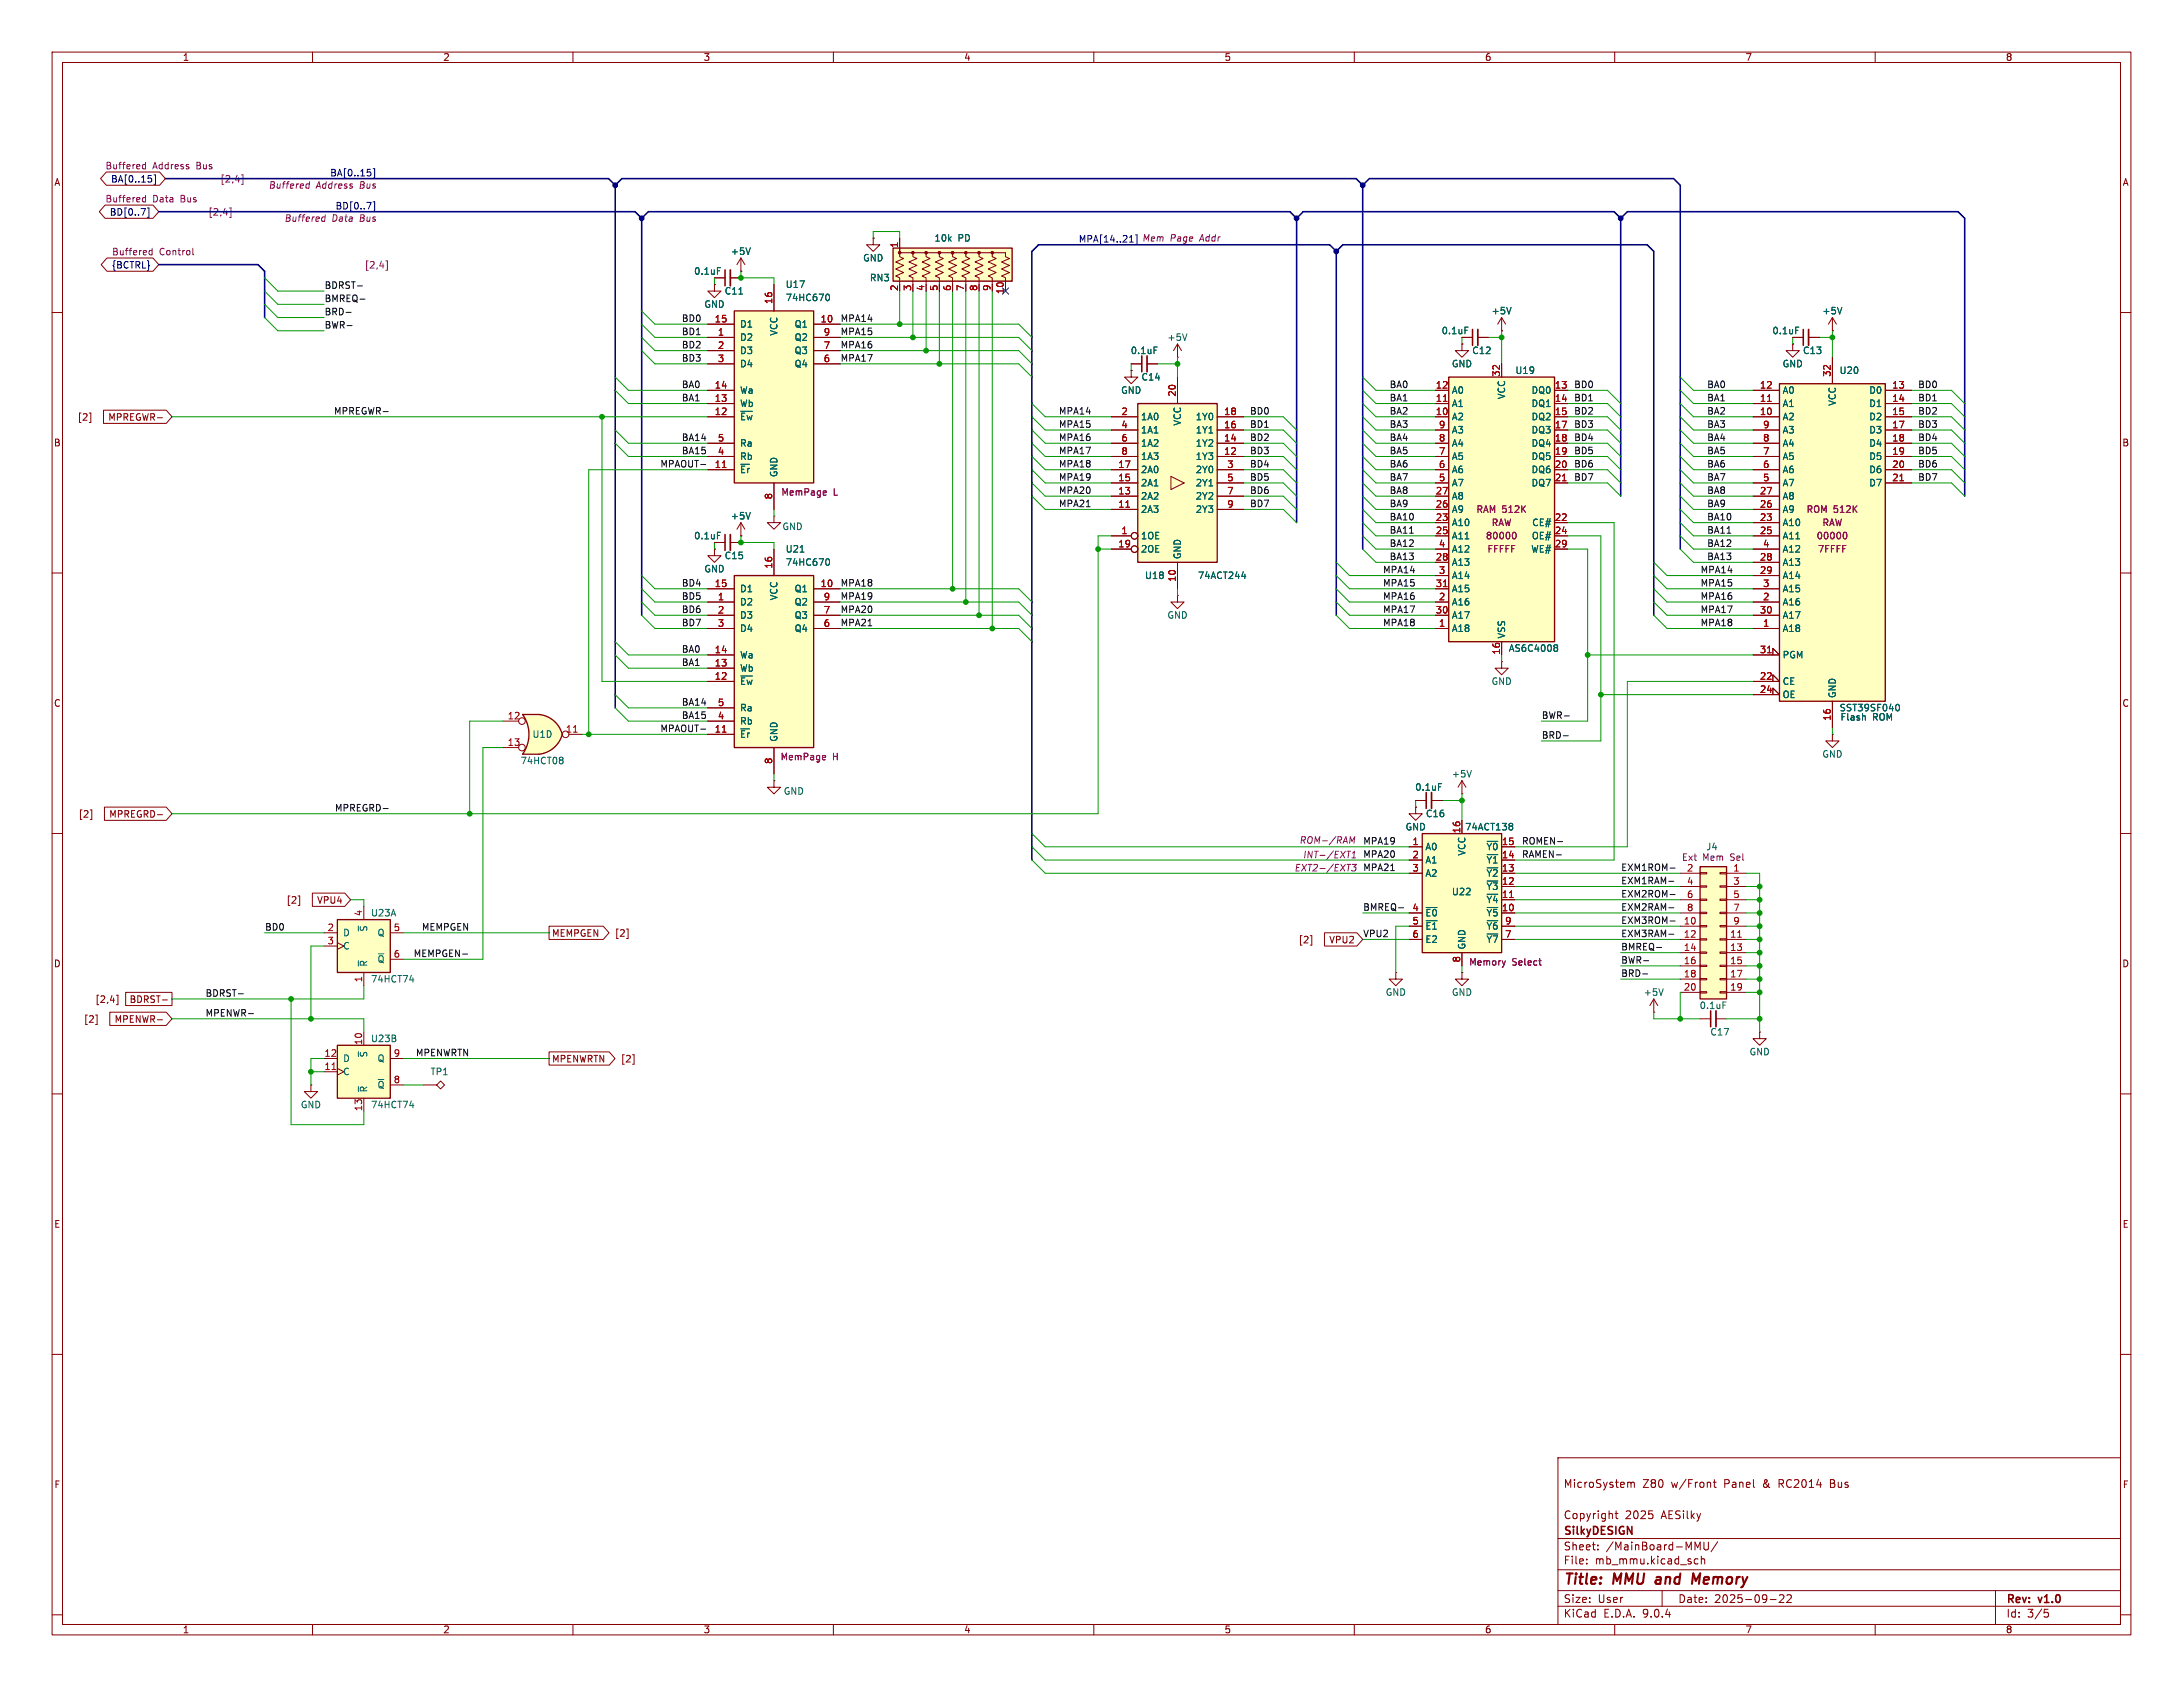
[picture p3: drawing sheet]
<svg xmlns="http://www.w3.org/2000/svg" width="419mm" height="324mm" viewBox="0 0 419 324" stroke-linecap="round" stroke-linejoin="round" font-family="sans-serif">
<defs><g id="words">
<g font-size="2.8" fill="#840000">
<text x="300.1" y="304.8">Title:</text>
<text x="309.8" y="304.8">MMU</text>
<text x="318.7" y="304.8">and</text>
<text x="326.5" y="304.8">Memory</text>
</g>
<g font-size="2.1" fill="#840000">
<text x="300.1" y="285.8">MicroSystem</text>
<text x="315.3" y="285.8">Z80</text>
<text x="320.9" y="285.8">w/Front</text>
<text x="331.1" y="285.8">Panel</text>
<text x="338.7" y="285.8">&amp;</text>
<text x="341.9" y="285.8">RC2014</text>
<text x="351.9" y="285.8">Bus</text>
<text x="300.1" y="291.8">Copyright</text>
<text x="312" y="291.8">2025</text>
<text x="319" y="291.8">AESilky</text>
<text x="300.1" y="297.8">Sheet:</text>
<text x="300.1" y="295.1">SilkyDESIGN</text>
<text x="308.3" y="297.8">/MainBoard-MMU/</text>
<text x="300.1" y="300.5">File:</text>
<text x="306.2" y="300.5">mb_mmu.kicad_sch</text>
<text x="300.1" y="310.7">KiCad</text>
<text x="300.1" y="307.9">Size:</text>
<text x="306.8" y="307.9">User</text>
<text x="307.8" y="310.7">E.D.A.</text>
<text x="315.4" y="310.7">9.0.4</text>
<text x="322.1" y="307.9">Date:</text>
<text x="329.1" y="307.9">2025-09-22</text>
<text x="385.1" y="308.2">Rev:</text>
<text x="385.1" y="310.7">Id:</text>
<text x="389.2" y="310.7">3/5</text>
<text x="391.5" y="308.2">v1.0</text>
</g>
<g font-size="1.8" fill="#840000">
<text x="35" y="11.9">1</text>
<text x="85" y="11.9">2</text>
<text x="135" y="11.9">3</text>
<text x="185" y="11.9">4</text>
<text x="235" y="11.9">5</text>
<text x="285" y="11.9">6</text>
<text x="335" y="11.9">7</text>
<text x="385" y="11.9">8</text>
<text x="10.3" y="35.9">A</text>
<text x="407.4" y="35.9">A</text>
<text x="14.8" y="81">[2]</text>
<text x="20.7" y="81">MPREGWR-</text>
<text x="10.3" y="85.9">B</text>
<text x="407.4" y="85.9">B</text>
<text x="10.3" y="135.9">C</text>
<text x="407.4" y="135.9">C</text>
<text x="15" y="157.2">[2]</text>
<text x="20.9" y="157.2">MPREGRD-</text>
<text x="54.9" y="173.7">[2]</text>
<text x="60.8" y="173.7">VPU4</text>
<text x="10.3" y="185.9">D</text>
<text x="105.9" y="180">MEMPGEN</text>
<text x="117.9" y="180">[2]</text>
<text x="249.2" y="181.3">[2]</text>
<text x="255.1" y="181.3">VPU2</text>
<text x="407.4" y="185.9">D</text>
<text x="16" y="196.5">[2]</text>
<text x="18.2" y="192.7">[2,4]</text>
<text x="21.9" y="196.5">MPENWR-</text>
<text x="24.8" y="192.7">BDRST-</text>
<text x="105.9" y="204.2">MPENWRTN</text>
<text x="119.1" y="204.2">[2]</text>
<text x="10.3" y="235.9">E</text>
<text x="407.4" y="235.9">E</text>
<text x="10.3" y="285.9">F</text>
<text x="407.4" y="285.9">F</text>
<text x="35" y="313.7">1</text>
<text x="85" y="313.7">2</text>
<text x="135" y="313.7">3</text>
<text x="185" y="313.7">4</text>
<text x="235" y="313.7">5</text>
<text x="285" y="313.7">6</text>
<text x="335" y="313.7">7</text>
<text x="385" y="313.7">8</text>
</g>
<g font-size="1.8" fill="#840084">
<text x="20.2" y="32.7">Buffered</text>
<text x="29.3" y="32.7">Address</text>
<text x="37.8" y="32.7">Bus</text>
<text x="42.2" y="35.2">[2,4]</text>
<text x="20.2" y="39.1">Buffered</text>
<text x="29.3" y="39.1">Data</text>
<text x="34.8" y="39.1">Bus</text>
<text x="39.9" y="41.6">[2,4]</text>
<text x="51.5" y="36.4">Buffered</text>
<text x="60.7" y="36.4">Address</text>
<text x="69.1" y="36.4">Bus</text>
<text x="54.5" y="42.8">Buffered</text>
<text x="63.7" y="42.8">Data</text>
<text x="69.1" y="42.8">Bus</text>
<text x="219.2" y="46.6">Mem</text>
<text x="224.6" y="46.6">Page</text>
<text x="230.4" y="46.6">Addr</text>
<text x="21.4" y="49.2">Buffered</text>
<text x="30.6" y="49.2">Control</text>
<text x="69.9" y="51.8">[2,4]</text>
<text x="149.9" y="95.4">MemPage</text>
<text x="160" y="95.4">L</text>
<text x="283.4" y="98.7">RAM 512K</text>
<text x="286.3" y="101.2">RAW</text>
<text x="346.7" y="98.7">ROM 512K</text>
<text x="349.8" y="101.2">RAW</text>
<text x="285.2" y="103.7">80000</text>
<text x="285.5" y="106.3">FFFFF</text>
<text x="348.7" y="103.7">00000</text>
<text x="348.9" y="106.3">7FFFF</text>
<text x="149.8" y="146.2">MemPage</text>
<text x="159.8" y="146.2">H</text>
<text x="248.4" y="167.5">EXT2-/EXT3</text>
<text x="249.4" y="162.1">ROM-/RAM</text>
<text x="250.1" y="164.8">INT-/EXT1</text>
<text x="322.8" y="165.5">Ext</text>
<text x="326.9" y="165.5">Mem</text>
<text x="332.3" y="165.5">Sel</text>
<text x="281.9" y="185.6">Memory</text>
<text x="290.3" y="185.6">Select</text>
</g>
<g font-size="1.8" fill="#000084">
<text x="21.2" y="35.2">BA[0..15]</text>
<text x="63.3" y="33.9">BA[0..15]</text>
<text x="21" y="41.6">BD[0..7]</text>
<text x="64.3" y="40.3">BD[0..7]</text>
<text x="207" y="46.6">MPA[14..21]</text>
<text x="21.3" y="51.8">{BCTRL}</text>
</g>
<g font-size="1.8" fill="#a90000">
<text x="172.5" y="47.7" transform="rotate(-90 172.5 47.7)">1</text>
<text x="148.3" y="58.5" transform="rotate(-90 148.3 58.5)">16</text>
<text x="172.5" y="56" transform="rotate(-90 172.5 56)">2</text>
<text x="175" y="56" transform="rotate(-90 175 56)">3</text>
<text x="177.5" y="56" transform="rotate(-90 177.5 56)">4</text>
<text x="180.1" y="56" transform="rotate(-90 180.1 56)">5</text>
<text x="182.6" y="56" transform="rotate(-90 182.6 56)">6</text>
<text x="185.2" y="56" transform="rotate(-90 185.2 56)">7</text>
<text x="187.7" y="56" transform="rotate(-90 187.7 56)">8</text>
<text x="190.2" y="56" transform="rotate(-90 190.2 56)">9</text>
<text x="192.8" y="56.6" transform="rotate(-90 192.8 56.6)">10</text>
<text x="137.1" y="62">15</text>
<text x="137.7" y="64.5">1</text>
<text x="157.4" y="62">10</text>
<text x="158" y="64.5">9</text>
<text x="137.7" y="67.1">2</text>
<text x="137.7" y="69.6">3</text>
<text x="158" y="67.1">7</text>
<text x="158" y="69.6">6</text>
<text x="137.1" y="74.7">14</text>
<text x="137.1" y="77.2">13</text>
<text x="225.8" y="76.2" transform="rotate(-90 225.8 76.2)">20</text>
<text x="275.5" y="74.7">12</text>
<text x="275.5" y="77.2">11</text>
<text x="288" y="72.4" transform="rotate(-90 288 72.4)">32</text>
<text x="298.4" y="74.7">13</text>
<text x="298.4" y="77.2">14</text>
<text x="337.8" y="74.7">12</text>
<text x="337.8" y="77.2">11</text>
<text x="351.5" y="72.4" transform="rotate(-90 351.5 72.4)">32</text>
<text x="363.2" y="74.7">13</text>
<text x="363.2" y="77.2">14</text>
<text x="137.1" y="79.8">12</text>
<text x="215.2" y="79.8">2</text>
<text x="215.2" y="82.3">4</text>
<text x="234.9" y="79.8">18</text>
<text x="234.9" y="82.3">16</text>
<text x="275.5" y="79.8">10</text>
<text x="276.2" y="82.3">9</text>
<text x="298.4" y="79.8">15</text>
<text x="298.4" y="82.3">17</text>
<text x="337.8" y="79.8">10</text>
<text x="338.4" y="82.3">9</text>
<text x="363.2" y="79.8">15</text>
<text x="363.2" y="82.3">17</text>
<text x="137.1" y="89.9">11</text>
<text x="137.7" y="84.8">5</text>
<text x="137.7" y="87.4">4</text>
<text x="214.6" y="89.9">17</text>
<text x="215.2" y="84.8">6</text>
<text x="215.2" y="87.4">8</text>
<text x="234.9" y="84.8">14</text>
<text x="234.9" y="87.4">12</text>
<text x="235.5" y="89.9">3</text>
<text x="276.2" y="84.8">8</text>
<text x="276.2" y="87.4">7</text>
<text x="276.2" y="89.9">6</text>
<text x="298.4" y="84.8">18</text>
<text x="298.4" y="87.4">19</text>
<text x="298.4" y="89.9">20</text>
<text x="338.4" y="84.8">8</text>
<text x="338.4" y="87.4">7</text>
<text x="338.4" y="89.9">6</text>
<text x="363.2" y="84.8">18</text>
<text x="363.2" y="87.4">19</text>
<text x="363.2" y="89.9">20</text>
<text x="148.3" y="96" transform="rotate(-90 148.3 96)">8</text>
<text x="214.6" y="92.5">15</text>
<text x="214.6" y="95">13</text>
<text x="235.5" y="92.5">5</text>
<text x="235.5" y="95">7</text>
<text x="275.5" y="95">27</text>
<text x="276.2" y="92.5">5</text>
<text x="298.4" y="92.5">21</text>
<text x="337.8" y="95">27</text>
<text x="338.4" y="92.5">5</text>
<text x="363.2" y="92.5">21</text>
<text x="214.6" y="97.5">11</text>
<text x="235.5" y="97.5">9</text>
<text x="275.5" y="97.5">26</text>
<text x="275.5" y="100.1">23</text>
<text x="298.4" y="100.1">22</text>
<text x="337.8" y="97.5">26</text>
<text x="337.8" y="100.1">23</text>
<text x="214.6" y="105.2">19</text>
<text x="215.2" y="102.6">1</text>
<text x="275.5" y="102.6">25</text>
<text x="275.5" y="107.7">28</text>
<text x="276.2" y="105.2">4</text>
<text x="298.4" y="102.6">24</text>
<text x="298.4" y="105.2">29</text>
<text x="337.8" y="102.6">25</text>
<text x="337.8" y="107.7">28</text>
<text x="338.4" y="105.2">4</text>
<text x="137.1" y="112.8">15</text>
<text x="148.3" y="109.3" transform="rotate(-90 148.3 109.3)">16</text>
<text x="157.4" y="112.8">10</text>
<text x="225.8" y="111.8" transform="rotate(-90 225.8 111.8)">10</text>
<text x="275.5" y="112.8">31</text>
<text x="276.2" y="110.2">3</text>
<text x="337.8" y="110.2">29</text>
<text x="338.4" y="112.8">3</text>
<text x="137.7" y="115.3">1</text>
<text x="137.7" y="117.9">2</text>
<text x="158" y="115.3">9</text>
<text x="158" y="117.9">7</text>
<text x="275.5" y="117.9">30</text>
<text x="276.2" y="115.3">2</text>
<text x="337.8" y="117.9">30</text>
<text x="338.4" y="115.3">2</text>
<text x="137.1" y="125.5">14</text>
<text x="137.7" y="120.4">3</text>
<text x="158" y="120.4">6</text>
<text x="276.2" y="120.4">1</text>
<text x="288" y="125.8" transform="rotate(-90 288 125.8)">16</text>
<text x="337.8" y="125.5">31</text>
<text x="338.4" y="120.4">1</text>
<text x="137.1" y="128">13</text>
<text x="137.1" y="130.6">12</text>
<text x="337.8" y="130.6">22</text>
<text x="137.7" y="135.6">5</text>
<text x="337.8" y="133.1">24</text>
<text x="97.4" y="138.2">12</text>
<text x="97.4" y="143.3">13</text>
<text x="108.5" y="140.7">11</text>
<text x="137.1" y="140.7">11</text>
<text x="137.7" y="138.2">4</text>
<text x="351.5" y="138.5" transform="rotate(-90 351.5 138.5)">16</text>
<text x="148.3" y="146.8" transform="rotate(-90 148.3 146.8)">8</text>
<text x="280.4" y="160.1" transform="rotate(-90 280.4 160.1)">16</text>
<text x="271.1" y="162.3">1</text>
<text x="271.1" y="164.8">2</text>
<text x="271.1" y="167.4">3</text>
<text x="288.2" y="162.3">15</text>
<text x="288.2" y="164.8">14</text>
<text x="288.2" y="167.4">13</text>
<text x="323.8" y="167.4">2</text>
<text x="332.7" y="167.4">1</text>
<text x="288.2" y="169.9">12</text>
<text x="288.2" y="172.5">11</text>
<text x="323.8" y="169.9">4</text>
<text x="323.8" y="172.5">6</text>
<text x="332.7" y="169.9">3</text>
<text x="332.7" y="172.5">5</text>
<text x="62.8" y="178.8">2</text>
<text x="69.6" y="176" transform="rotate(-90 69.6 176)">4</text>
<text x="75.5" y="178.8">5</text>
<text x="271.1" y="175">4</text>
<text x="271.1" y="177.5">5</text>
<text x="288.2" y="175">10</text>
<text x="288.9" y="177.5">9</text>
<text x="323.2" y="177.5">10</text>
<text x="323.8" y="175">8</text>
<text x="332.7" y="175">7</text>
<text x="332.7" y="177.5">9</text>
<text x="62.8" y="181.4">3</text>
<text x="75.5" y="183.9">6</text>
<text x="271.1" y="180.1">6</text>
<text x="280.4" y="184.9" transform="rotate(-90 280.4 184.9)">8</text>
<text x="288.9" y="180.1">7</text>
<text x="323.2" y="180.1">12</text>
<text x="323.2" y="182.6">14</text>
<text x="323.2" y="185.2">16</text>
<text x="332.1" y="180.1">11</text>
<text x="332.1" y="182.6">13</text>
<text x="332.1" y="185.2">15</text>
<text x="69.6" y="188.7" transform="rotate(-90 69.6 188.7)">1</text>
<text x="323.2" y="187.7">18</text>
<text x="323.2" y="190.2">20</text>
<text x="332.1" y="187.7">17</text>
<text x="332.1" y="190.2">19</text>
<text x="62.2" y="202.9">12</text>
<text x="69.6" y="200.7" transform="rotate(-90 69.6 200.7)">10</text>
<text x="75.5" y="202.9">9</text>
<text x="62.2" y="205.5">11</text>
<text x="75.5" y="208">8</text>
<text x="69.6" y="213.4" transform="rotate(-90 69.6 213.4)">13</text>
</g>
<g font-size="1.8" fill="#006464">
<text x="179.3" y="46.6">10k</text>
<text x="183.9" y="46.6">PD</text>
<text x="133.2" y="52.9">0.1uF</text>
<text x="140.2" y="49.1">+5V</text>
<text x="165.6" y="50.4">GND</text>
<text x="135.1" y="59.3">GND</text>
<text x="139" y="56.7">C11</text>
<text x="150.7" y="55.5">U17</text>
<text x="150.7" y="58">74HC670</text>
<text x="166.9" y="54.2">RN3</text>
<text x="142" y="63.1">D1</text>
<text x="142" y="65.6">D2</text>
<text x="149.5" y="64.5" transform="rotate(-90 149.5 64.5)">VCC</text>
<text x="152.5" y="63.1">Q1</text>
<text x="152.5" y="65.6">Q2</text>
<text x="224" y="65.6">+5V</text>
<text x="276.7" y="64.4">0.1uF</text>
<text x="286.3" y="60.6">+5V</text>
<text x="340.2" y="64.4">0.1uF</text>
<text x="349.8" y="60.6">+5V</text>
<text x="142" y="68.2">D3</text>
<text x="142" y="70.7">D4</text>
<text x="152.5" y="68.2">Q3</text>
<text x="152.5" y="70.7">Q4</text>
<text x="217" y="68.2">0.1uF</text>
<text x="278.6" y="70.7">GND</text>
<text x="282.5" y="68.2">C12</text>
<text x="290.8" y="72">U19</text>
<text x="342.1" y="70.7">GND</text>
<text x="346" y="68.2">C13</text>
<text x="353.1" y="72">U20</text>
<text x="142" y="75.8">Wa</text>
<text x="215.1" y="75.8">GND</text>
<text x="219" y="73.3">C14</text>
<text x="278.6" y="75.8">A0</text>
<text x="289.2" y="76.7" transform="rotate(-90 289.2 76.7)">VCC</text>
<text x="293.9" y="75.8">DQ0</text>
<text x="342.1" y="75.8">A0</text>
<text x="352.7" y="78" transform="rotate(-90 352.7 78)">VCC</text>
<text x="358.8" y="75.8">D0</text>
<text x="142" y="78.3">Wb</text>
<text x="142" y="80.9">~{Ew}</text>
<text x="218.9" y="80.9">1A0</text>
<text x="218.9" y="83.4">1A1</text>
<text x="226.9" y="81.8" transform="rotate(-90 226.9 81.8)">VCC</text>
<text x="229.5" y="80.9">1Y0</text>
<text x="229.5" y="83.4">1Y1</text>
<text x="278.6" y="78.3">A1</text>
<text x="278.6" y="80.9">A2</text>
<text x="278.6" y="83.4">A3</text>
<text x="293.9" y="78.3">DQ1</text>
<text x="293.9" y="80.9">DQ2</text>
<text x="293.9" y="83.4">DQ3</text>
<text x="342.1" y="78.3">A1</text>
<text x="342.1" y="80.9">A2</text>
<text x="342.1" y="83.4">A3</text>
<text x="358.8" y="78.3">D1</text>
<text x="358.8" y="80.9">D2</text>
<text x="358.8" y="83.4">D3</text>
<text x="142" y="86">Ra</text>
<text x="142" y="88.5">Rb</text>
<text x="218.9" y="86">1A2</text>
<text x="218.9" y="88.5">1A3</text>
<text x="229.5" y="86">1Y2</text>
<text x="229.5" y="88.5">1Y3</text>
<text x="278.6" y="86">A4</text>
<text x="278.6" y="88.5">A5</text>
<text x="293.9" y="86">DQ4</text>
<text x="293.9" y="88.5">DQ5</text>
<text x="342.1" y="86">A4</text>
<text x="342.1" y="88.5">A5</text>
<text x="358.8" y="86">D4</text>
<text x="358.8" y="88.5">D5</text>
<text x="142" y="91">~{Er}</text>
<text x="149.5" y="91.7" transform="rotate(-90 149.5 91.7)">GND</text>
<text x="218.9" y="91">2A0</text>
<text x="218.9" y="93.6">2A1</text>
<text x="229.5" y="91">2Y0</text>
<text x="229.5" y="93.6">2Y1</text>
<text x="278.6" y="91">A6</text>
<text x="278.6" y="93.6">A7</text>
<text x="293.9" y="91">DQ6</text>
<text x="293.9" y="93.6">DQ7</text>
<text x="342.1" y="91">A6</text>
<text x="342.1" y="93.6">A7</text>
<text x="358.8" y="91">D6</text>
<text x="358.8" y="93.6">D7</text>
<text x="140.2" y="99.9">+5V</text>
<text x="150.1" y="102">GND</text>
<text x="218.9" y="96.1">2A2</text>
<text x="218.9" y="98.7">2A3</text>
<text x="229.5" y="96.1">2Y2</text>
<text x="229.5" y="98.7">2Y3</text>
<text x="278.6" y="96.1">A8</text>
<text x="278.6" y="98.7">A9</text>
<text x="278.6" y="101.2">A10</text>
<text x="294" y="101.2">CE#</text>
<text x="342.1" y="96.1">A8</text>
<text x="342.1" y="98.7">A9</text>
<text x="342.1" y="101.2">A10</text>
<text x="133.2" y="103.7">0.1uF</text>
<text x="139" y="107.5">C15</text>
<text x="150.7" y="106.3">U21</text>
<text x="218.9" y="103.7">1OE</text>
<text x="218.9" y="106.3">2OE</text>
<text x="226.9" y="107.4" transform="rotate(-90 226.9 107.4)">GND</text>
<text x="278.6" y="103.7">A11</text>
<text x="278.6" y="106.3">A12</text>
<text x="293.9" y="106.3">WE#</text>
<text x="294" y="103.7">OE#</text>
<text x="342.1" y="103.7">A11</text>
<text x="342.1" y="106.3">A12</text>
<text x="135.1" y="110.1">GND</text>
<text x="142" y="113.9">D1</text>
<text x="150.7" y="108.8">74HC670</text>
<text x="152.5" y="113.9">Q1</text>
<text x="219.7" y="111.4">U18</text>
<text x="229.9" y="111.4">74ACT244</text>
<text x="278.6" y="108.8">A13</text>
<text x="278.6" y="111.4">A14</text>
<text x="278.6" y="113.9">A15</text>
<text x="342.1" y="108.8">A13</text>
<text x="342.1" y="111.4">A14</text>
<text x="342.1" y="113.9">A15</text>
<text x="142" y="116.4">D2</text>
<text x="142" y="119">D3</text>
<text x="149.5" y="115.3" transform="rotate(-90 149.5 115.3)">VCC</text>
<text x="152.5" y="116.4">Q2</text>
<text x="152.5" y="119">Q3</text>
<text x="224" y="119">GND</text>
<text x="278.6" y="116.4">A16</text>
<text x="278.6" y="119">A17</text>
<text x="342.1" y="116.4">A16</text>
<text x="342.1" y="119">A17</text>
<text x="142" y="121.5">D4</text>
<text x="152.5" y="121.5">Q4</text>
<text x="278.6" y="121.5">A18</text>
<text x="289.2" y="122.7" transform="rotate(-90 289.2 122.7)">VSS</text>
<text x="289.6" y="125.3">AS6C4008</text>
<text x="342.1" y="121.5">A18</text>
<text x="142" y="126.6">Wa</text>
<text x="142" y="129.1">Wb</text>
<text x="142" y="131.7">~{Ew}</text>
<text x="286.3" y="131.7">GND</text>
<text x="342.1" y="126.6">PGM</text>
<text x="342.1" y="131.7">CE</text>
<text x="142" y="136.8">Ra</text>
<text x="342.1" y="134.2">OE</text>
<text x="352.7" y="134.1" transform="rotate(-90 352.7 134.1)">GND</text>
<text x="353.1" y="136.8">SST39SF040</text>
<text x="102.1" y="141.8">U1D</text>
<text x="142" y="139.3">Rb</text>
<text x="142" y="141.8">~{Er}</text>
<text x="149.5" y="142.5" transform="rotate(-90 149.5 142.5)">GND</text>
<text x="99.8" y="146.9">74HCT08</text>
<text x="278.6" y="149.5">+5V</text>
<text x="349.8" y="145.6">GND</text>
<text x="150.4" y="152.8">GND</text>
<text x="271.6" y="152">0.1uF</text>
<text x="269.7" y="159.6">GND</text>
<text x="273.6" y="157.1">C16</text>
<text x="281.2" y="159.6">74ACT138</text>
<text x="273.6" y="163.4">A0</text>
<text x="273.6" y="166">A1</text>
<text x="281.5" y="164.4" transform="rotate(-90 281.5 164.4)">VCC</text>
<text x="285.3" y="163.4">~{Y0}</text>
<text x="285.3" y="166">~{Y1}</text>
<text x="327.5" y="163.4">J4</text>
<text x="273.6" y="168.5">A2</text>
<text x="278.6" y="172.1">U22</text>
<text x="285.3" y="168.5">~{Y2}</text>
<text x="285.3" y="171">~{Y3}</text>
<text x="285.3" y="173.6">~{Y4}</text>
<text x="65.8" y="179.9">D</text>
<text x="70.7" y="179" transform="rotate(-90 70.7 179)">~{S}</text>
<text x="71.1" y="176.1">U23A</text>
<text x="72.4" y="179.9">Q</text>
<text x="273.6" y="176.1">~{E0}</text>
<text x="273.6" y="178.7">~{E1}</text>
<text x="285.3" y="176.1">~{Y5}</text>
<text x="285.3" y="178.7">~{Y6}</text>
<text x="65.8" y="182.5">C</text>
<text x="70.7" y="185.7" transform="rotate(-90 70.7 185.7)">~{R}</text>
<text x="72.4" y="185">~{Q}</text>
<text x="273.6" y="181.2">E2</text>
<text x="281.5" y="182.4" transform="rotate(-90 281.5 182.4)">GND</text>
<text x="285.3" y="181.2">~{Y7}</text>
<text x="71.1" y="188.8">74HCT74</text>
<text x="265.9" y="191.4">GND</text>
<text x="278.6" y="191.4">GND</text>
<text x="315.5" y="191.4">+5V</text>
<text x="326.2" y="193.9">0.1uF</text>
<text x="70.7" y="203.1" transform="rotate(-90 70.7 203.1)">~{S}</text>
<text x="71.1" y="200.3">U23B</text>
<text x="328.3" y="199">C17</text>
<text x="335.8" y="202.8">GND</text>
<text x="65.8" y="204.1">D</text>
<text x="65.8" y="206.6">C</text>
<text x="70.7" y="209.8" transform="rotate(-90 70.7 209.8)">~{R}</text>
<text x="72.4" y="204.1">Q</text>
<text x="72.4" y="209.1">~{Q}</text>
<text x="82.6" y="206.6">TP1</text>
<text x="57.7" y="213">GND</text>
<text x="71.1" y="213">74HCT74</text>
</g>
<g font-size="1.8" fill="#0f0f0f">
<text x="62.2" y="58.1">BMREQ-</text>
<text x="62.2" y="55.5">BDRST-</text>
<text x="62.2" y="63.2">BWR-</text>
<text x="62.2" y="60.6">BRD-</text>
<text x="130.8" y="64.4">BD1</text>
<text x="130.8" y="61.9">BD0</text>
<text x="161.3" y="64.4">MPA15</text>
<text x="161.3" y="61.9">MPA14</text>
<text x="130.8" y="69.5">BD3</text>
<text x="130.8" y="67">BD2</text>
<text x="161.3" y="69.5">MPA17</text>
<text x="161.3" y="67">MPA16</text>
<text x="130.8" y="77.1">BA1</text>
<text x="130.8" y="74.6">BA0</text>
<text x="266.7" y="77.1">BA1</text>
<text x="266.7" y="74.6">BA0</text>
<text x="302.1" y="74.6">BD0</text>
<text x="302.1" y="77.1">BD1</text>
<text x="327.7" y="77.1">BA1</text>
<text x="327.7" y="74.6">BA0</text>
<text x="368.2" y="77.1">BD1</text>
<text x="368.2" y="74.6">BD0</text>
<text x="64" y="79.7">MPREGWR-</text>
<text x="203.2" y="79.7">MPA14</text>
<text x="203.2" y="82.2">MPA15</text>
<text x="239.9" y="82.2">BD1</text>
<text x="239.9" y="79.7">BD0</text>
<text x="266.7" y="82.2">BA3</text>
<text x="266.7" y="79.7">BA2</text>
<text x="302.1" y="82.2">BD3</text>
<text x="302.1" y="79.7">BD2</text>
<text x="327.7" y="79.7">BA2</text>
<text x="327.7" y="82.2">BA3</text>
<text x="368.2" y="79.7">BD2</text>
<text x="368.2" y="82.2">BD3</text>
<text x="126.7" y="89.8">MPAOUT-</text>
<text x="130.8" y="87.3">BA15</text>
<text x="130.8" y="84.7">BA14</text>
<text x="203.2" y="84.7">MPA16</text>
<text x="203.2" y="89.8">MPA18</text>
<text x="203.2" y="87.3">MPA17</text>
<text x="239.9" y="84.7">BD2</text>
<text x="239.9" y="87.3">BD3</text>
<text x="239.9" y="89.8">BD4</text>
<text x="266.7" y="84.7">BA4</text>
<text x="266.7" y="87.3">BA5</text>
<text x="266.7" y="89.8">BA6</text>
<text x="302.1" y="87.3">BD5</text>
<text x="302.1" y="84.7">BD4</text>
<text x="302.1" y="89.8">BD6</text>
<text x="327.7" y="89.8">BA6</text>
<text x="327.7" y="87.3">BA5</text>
<text x="327.7" y="84.7">BA4</text>
<text x="368.2" y="84.7">BD4</text>
<text x="368.2" y="87.3">BD5</text>
<text x="368.2" y="89.8">BD6</text>
<text x="203.2" y="92.4">MPA19</text>
<text x="203.2" y="94.9">MPA20</text>
<text x="239.9" y="94.9">BD6</text>
<text x="239.9" y="92.4">BD5</text>
<text x="266.7" y="94.9">BA8</text>
<text x="266.7" y="92.4">BA7</text>
<text x="302.1" y="92.4">BD7</text>
<text x="327.7" y="94.9">BA8</text>
<text x="327.7" y="92.4">BA7</text>
<text x="368.2" y="92.4">BD7</text>
<text x="203.2" y="97.4">MPA21</text>
<text x="239.9" y="97.4">BD7</text>
<text x="266.7" y="97.4">BA9</text>
<text x="266.7" y="100">BA10</text>
<text x="327.7" y="97.4">BA9</text>
<text x="327.7" y="100">BA10</text>
<text x="266.7" y="107.6">BA13</text>
<text x="266.7" y="105.1">BA12</text>
<text x="266.7" y="102.5">BA11</text>
<text x="327.7" y="107.6">BA13</text>
<text x="327.7" y="105.1">BA12</text>
<text x="327.7" y="102.5">BA11</text>
<text x="130.8" y="112.7">BD4</text>
<text x="161.3" y="112.7">MPA18</text>
<text x="265.4" y="112.7">MPA15</text>
<text x="265.4" y="110.1">MPA14</text>
<text x="326.4" y="110.1">MPA14</text>
<text x="326.4" y="112.7">MPA15</text>
<text x="130.8" y="117.8">BD6</text>
<text x="130.8" y="115.2">BD5</text>
<text x="161.3" y="115.2">MPA19</text>
<text x="161.3" y="117.8">MPA20</text>
<text x="265.4" y="117.8">MPA17</text>
<text x="265.4" y="115.2">MPA16</text>
<text x="326.4" y="115.2">MPA16</text>
<text x="326.4" y="117.8">MPA17</text>
<text x="130.8" y="125.4">BA0</text>
<text x="130.8" y="120.3">BD7</text>
<text x="161.3" y="120.3">MPA21</text>
<text x="265.4" y="120.3">MPA18</text>
<text x="326.4" y="120.3">MPA18</text>
<text x="130.8" y="127.9">BA1</text>
<text x="130.8" y="135.5">BA14</text>
<text x="126.7" y="140.6">MPAOUT-</text>
<text x="130.8" y="138.1">BA15</text>
<text x="295.9" y="138.1">BWR-</text>
<text x="295.9" y="141.9">BRD-</text>
<text x="64.2" y="155.9">MPREGRD-</text>
<text x="261.6" y="167.3">MPA21</text>
<text x="261.6" y="162.2">MPA19</text>
<text x="261.6" y="164.8">MPA20</text>
<text x="292.1" y="162.2">ROMEN-</text>
<text x="292.1" y="164.8">RAMEN-</text>
<text x="311.1" y="167.3">EXM1ROM-</text>
<text x="311.1" y="169.8">EXM1RAM-</text>
<text x="311.1" y="172.4">EXM2ROM-</text>
<text x="50.8" y="178.7">BD0</text>
<text x="80.9" y="178.7">MEMPGEN</text>
<text x="261.6" y="174.9">BMREQ-</text>
<text x="261.6" y="180">VPU2</text>
<text x="311.1" y="177.5">EXM3ROM-</text>
<text x="311.1" y="180">EXM3RAM-</text>
<text x="311.1" y="174.9">EXM2RAM-</text>
<text x="79.3" y="183.8">MEMPGEN-</text>
<text x="311.1" y="185.1">BWR-</text>
<text x="311.1" y="182.5">BMREQ-</text>
<text x="39.4" y="191.4">BDRST-</text>
<text x="311.1" y="187.6">BRD-</text>
<text x="39.4" y="195.2">MPENWR-</text>
<text x="79.7" y="202.9">MPENWRTN</text>
</g>
<g font-size="1.8" fill="#004848">
<text x="353.2" y="138.5">Flash</text>
<text x="359.5" y="138.5">ROM</text>
</g>
</g></defs>
<g fill="none" stroke="#840000" stroke-width=".19">
<path d="M10 10h399.1v303.9h-399.1zM12 12h395.1v299.8h-395.1zM60 10v2M110 10v2M160 10v2M210 10v2M260 10v2M310 10v2M360 10v2M10 60h2M407.1 60h2M10 110h2"/>
<path d="M407.1 110h2M10 160h2M407.1 160h2M10 210h2M407.1 210h2M10 260h2M299.1 279.9h108v31.9h-108zM407.1 260h2M299.1 295.3h108M304.6 299.3v.2M306.8 297.4v.1M306.8 296.6v.2"/>
<path d="M310.1 290.5h.5M310.3 290v1.3l.3 .2M312.7 284.5l.4 .3M313.1 284.8l.2-.3 .4 .1 .1 .9M313.1 284.8v.7M316.6 290h.7M317.2 290.7l.1 .2-.1 .6M325.9 297.1l.5-1.1v1.5M326 299.3l-.4-.1-.3 .2M326.6 299.4l.2-.2 .4 .1 .1 .9M326.6 298.7v1.5M327.1 296v1.3l.3 .2h.4l.2-.2v-1.3"/>
<path d="M328.9 284.5h.6M329.1 284v1.3l.4 .2M329.8 296l-1.3 1.9M10 310h2M60 311.8v2.1M110 311.8v2.1M160 311.8v2.1M210 311.8v2.1M260 311.8v2.1M299.1 308.4h108M299.1 305.4h108M299.1 301.4h108"/>
<path d="M304.6 300.1v.1M310 311.8v2.1M319.1 305.4v3M325.3 300.1l.3 .1h.4M339.8 307.1h1.2M341.6 306.3l.6-.2 .2 .2 .1 .3-.9 1h.9M343.1 306.3l.5-.2 .2 .2 .1 .3-.9 1h.9M360 311.8v2.1M383.1 305.4v6.4M392.5 308.9h.7M392.6 309.5h.4l.3 .3-.2 .6h-.5M407.1 310h2"/>
</g>
<path d="M318 303.4l-.2 .4 .3 .3M326.4 302.1l-.8 1.4-.5-1.4-.3 2" fill="none" stroke="#840000" stroke-width=".4"/>
<path d="M326.4 166.4h5.1v25.4h-5.1z" fill="#ffffc2"/>
<path d="M326.4 166.4h5.1v25.4h-5.1z" fill="none" stroke="#840000" stroke-width=".25"/>
<g fill="none" stroke="#840000" stroke-width=".19">
<path d="M322.6 167.6h3.8M322.6 170.2h3.8M322.6 172.7h3.8M322.6 175.3h3.8M322.6 177.8h3.8M326.4 167.5h1.3v.3h-1.3zM326.4 170.1h1.3v.2h-1.3zM326.4 172.6h1.3v.2h-1.3zM326.4 175.1h1.3v.3h-1.3zM326.4 177.7h1.3v.2h-1.3zM330.2 167.5h1.3v.3h-1.3zM330.2 170.1h1.3v.2h-1.3z"/>
<path d="M330.2 172.6h1.3v.2h-1.3zM330.2 175.1h1.3v.3h-1.3zM330.2 177.7h1.3v.2h-1.3zM331.5 167.6h3.8M331.5 170.2h3.8M331.5 172.7h3.8M331.5 175.3h3.8M331.5 177.8h3.8M322.6 180.3h3.8M322.6 182.9h3.8M322.6 185.4h3.8M322.6 188h3.8"/>
<path d="M322.6 190.5h3.8M326.4 180.2h1.3v.3h-1.3zM326.4 182.8h1.3v.2h-1.3zM326.4 185.3h1.3v.2h-1.3zM326.4 187.8h1.3v.3h-1.3zM326.4 190.4h1.3v.2h-1.3zM330.2 180.2h1.3v.3h-1.3zM330.2 182.8h1.3v.2h-1.3zM330.2 185.3h1.3v.2h-1.3zM330.2 187.8h1.3v.3h-1.3zM330.2 190.4h1.3v.2h-1.3zM331.5 180.3h3.8"/>
<path d="M331.5 182.9h3.8M331.5 185.4h3.8M331.5 188h3.8M331.5 190.5h3.8"/>
</g>
<path d="M333.6 179.9h.7" fill="none" stroke="#a90000" stroke-width=".19"/>
<path d="M218.4 77.5h15.3v30.5h-15.3z" fill="#ffffc2"/>
<g fill="none" stroke="#840000" stroke-width=".19">
<path d="M226.1 72.4v5.1M280.7 66v1.3h1.2l-1.2 1.3-1.3-1.3h1.3M280.7 66h.1M213.4 80h5M213.4 82.6h5M213.4 85.1h5M213.4 87.6h5M213.4 90.2h5M213.4 92.7h5M213.4 95.3h5M213.4 97.8h5M224.8 91.4l2.5 1.3-2.5 1.3z"/>
<path d="M233.7 80h5.1M233.7 82.6h5.1M233.7 85.1h5.1M233.7 87.6h5.1M233.7 90.2h5.1M233.7 92.7h5.1M233.7 95.3h5.1M233.7 97.8h5.1M137.2 105.4v1.3h1.2l-1.2 1.3-1.3-1.3h1.3M137.2 105.4h.1M137.2 104.1h2M140.2 104.1h2"/>
<path d="M213.4 102.9h3.8M213.4 105.4h3.8M226.1 108v5M351.8 141v1.2h1.3l-1.3 1.3-1.3-1.3h1.3M351.8 141h.1M326.4 195.6h2M329.4 195.6h2.1"/>
<circle cx="217.8" cy="102.9" r=".63"/>
<circle cx="217.8" cy="105.4" r=".63"/>
</g>
<path d="M218.4 77.5h15.3v30.5h-15.3z" fill="none" stroke="#840000" stroke-width=".25"/>
<path d="M216.1 97.4h.8" fill="none" stroke="#a90000" stroke-width=".19"/>
<path d="M137.7 102.2h.6M238.4 110.6h.8M239 110.2v.9M330.8 192.3h.6" fill="none" stroke="#006464" stroke-width=".19"/>
<path d="M139.2 102.6v3.1M328.4 194.1v3" fill="none" stroke="#840000" stroke-width=".3"/>
<path d="M140.2 102.6v3.1M329.4 194.1v3" fill="none" stroke="#840000" stroke-width=".33"/>
<path d="M141 110.5h15.2v33h-15.2z" fill="#ffffc2"/>
<path d="M141 110.5h15.2v33h-15.2z" fill="none" stroke="#840000" stroke-width=".25"/>
<g fill="none" stroke="#840000" stroke-width=".19">
<path d="M148.6 99.1v1.2h1.3l-1.3 1.3-1.3-1.3h1.3M148.6 99.1h.1M135.9 113h5.1M135.9 115.6h5.1M135.9 118.1h5.1M142.2 102.9h.1M142.2 100.3l-.7 1.3M142.2 100.3l.8 1.3M142.2 100.3v2.6M148.6 105.4v5.1M156.2 113h5.1M156.2 115.6h5.1"/>
<path d="M156.2 118.1h5.1M135.9 120.7h5.1M135.9 125.7h5.1M135.9 128.3h5.1M135.9 130.8h5.1M135.9 135.9h5.1M135.9 138.4h5.1M156.2 120.7h5.1M135.9 141h5.1M148.6 143.5v5.1"/>
</g>
<path d="M138.7 140.6h.7" fill="none" stroke="#a90000" stroke-width=".19"/>
<path d="M144.1 98.4l-.5 1.2M153.6 106h.8M158.7 107.3h.1a.68 .68 0 0 1 .5 .6 .68 .68 0 0 1-.5 .6h-.1" fill="none" stroke="#006464" stroke-width=".19"/>
<path d="M158.3 145l.2 .3-.6 .1M158.4 145.8l-.1 .1" fill="none" stroke="#840084" stroke-width=".19"/>
<path d="M141 59.7h15.2v33h-15.2z" fill="#ffffc2"/>
<path d="M141 59.7h15.2v33h-15.2z" fill="none" stroke="#840000" stroke-width=".25"/>
<g fill="none" stroke="#840000" stroke-width=".19">
<path d="M142.2 52.1h.1M142.2 49.5l-.7 1.3M142.2 49.5l.8 1.3M142.2 49.5v2.6M148.6 54.6v5.1M135.9 62.2h5.1M135.9 64.8h5.1M135.9 67.3h5.1M135.9 69.9h5.1M135.9 74.9h5.1M135.9 77.5h5.1M156.2 62.2h5.1"/>
<path d="M156.2 64.8h5.1M156.2 67.3h5.1M156.2 69.9h5.1M217.2 71.1v1.3h1.2l-1.2 1.3-1.3-1.3h1.3M217.2 71.1h.1M288.3 63.5h.1M288.3 61l-.8 1.2M288.3 61l.8 1.2M288.3 61v2.5M135.9 80h5.1M135.9 85.1h5.1M135.9 87.6h5.1"/>
<path d="M135.9 90.2h5.1M148.6 92.7v5.1M226.1 114.3v1.3h1.2l-1.2 1.2-1.3-1.2h1.3M226.1 114.3h.1M148.6 149.9v1.2h1.3l-1.3 1.3-1.3-1.3h1.3M148.6 149.9h.1M271.8 153.7h2M274.8 153.7h2.1M280.7 152.4h.1M280.7 149.9l-.8 1.2M280.7 149.9l.7 1.2M280.7 149.9v2.5"/>
<path d="M337.8 198.1v1.3h1.3l-1.3 1.3-1.3-1.3h1.3M337.8 198.1h.1"/>
</g>
<path d="M138.7 89.8h.7" fill="none" stroke="#a90000" stroke-width=".19"/>
<path d="M144.1 47.6l-.5 1.2M158.7 56.5h.1a.68 .68 0 0 1 .5 .6 .68 .68 0 0 1-.5 .6h-.1M290.1 59l-.4 1.3M276.2 150.4h.6M282.5 147.9l-.4 1.3" fill="none" stroke="#006464" stroke-width=".19"/>
<path d="M158.5 94.2l.2 .3-.7 .1M158.6 95l-.1 .1" fill="none" stroke="#840084" stroke-width=".19"/>
<path d="M273.8 152.1v3.1" fill="none" stroke="#840000" stroke-width=".3"/>
<path d="M274.8 152.1v3.1" fill="none" stroke="#840000" stroke-width=".33"/>
<path d="M100.3 137.2h3.2M100.3 144.8h3.2" fill="none" stroke="#ffffc2" stroke-width=".19"/>
<g fill="#ffffc2" stroke="#ffffc2" stroke-width=".19">
<path d="M102.9 139.6l5 1.4a5.2 5.2 0 0 1-4.4 3.8z"/>
<path d="M103.5 137.2a5.1 5.1 0 0 1 4.4 3.8l-4.9 1.3z"/>
</g>
<path d="M100.3 137.2h3.2v7.6h-3.2a6.7 6.7 0 0 0 0-7.6z" fill="#ffffc2"/>
<path d="M100.3 137.2h3.2a5.1 5.1 0 0 1 4.4 3.8 5.2 5.2 0 0 1-4.4 3.8h-3.2a6.6 6.6 0 0 0 0-7.6z" fill="none" stroke="#840000" stroke-width=".25"/>
<g fill="none" stroke="#840000" stroke-width=".19">
<path d="M96.5 138.4h3.1M96.5 143.5h3.1M109.2 141h2.6"/>
<circle cx="100.2" cy="138.4" r=".63"/>
<circle cx="100.2" cy="143.5" r=".63"/>
<circle cx="108.6" cy="141" r=".63"/>
</g>
<path d="M110.1 140.6h.7" fill="none" stroke="#a90000" stroke-width=".19"/>
<path d="M107.9 145.4l.2 .2-.2 .3 .2 .2v.3l-.2 .2" fill="none" stroke="#006464" stroke-width=".19"/>
<path d="M64.8 176.5h10.1v10.2h-10.1z" fill="#ffffc2"/>
<path d="M64.8 176.5h10.1v10.2h-10.1z" fill="none" stroke="#840000" stroke-width=".25"/>
<g fill="none" stroke="#840000" stroke-width=".19">
<path d="M167.6 45.7v1.3h1.3l-1.3 1.3-1.2-1.3h1.2M167.6 45.7h.1M280.7 64.8h2M283.7 64.8h2M344.2 66v1.3h1.2l-1.2 1.3-1.3-1.3h1.3M344.2 66h.1M344.2 64.8h2M347.2 64.8h2M62.2 179.1h2.6M69.8 174v2.5M74.9 179.1h2.6M62.2 181.6h2.6"/>
<path d="M64.8 181l1.2 .6-1.2 .6M69.8 186.7v2.5M74.9 184.2h2.6M268 186.7v1.3h1.2l-1.2 1.2-1.3-1.2h1.3M268 186.7h.1M280.7 186.7v1.3h1.2l-1.2 1.2-1.3-1.2h1.3M280.7 186.7h.1M59.7 208.3v1.3h1.3l-1.3 1.2-1.3-1.2h1.3M59.7 208.3h.1"/>
</g>
<path d="M281.2 62.8h.6M344.7 62.8h.6M68.8 184.4v1M78.7 188.1h.8M79.3 187.7v.8" fill="none" stroke="#006464" stroke-width=".19"/>
<path d="M282.7 63.2v3.1M346.2 63.2v3.1" fill="none" stroke="#840000" stroke-width=".3"/>
<path d="M283.7 63.2v3.1M347.2 63.2v3.1" fill="none" stroke="#840000" stroke-width=".33"/>
<path d="M278.1 72.4h20.3v50.8h-20.3z" fill="#ffffc2"/>
<path d="M278.1 72.4h20.3v50.8h-20.3z" fill="none" stroke="#840000" stroke-width=".25"/>
<g fill="none" stroke="#840000" stroke-width=".19">
<path d="M275.6 74.9h2.5M275.6 77.5h2.5M288.3 69.9v2.5M298.4 74.9h2.6M298.4 77.5h2.6M275.6 80h2.5M275.6 82.6h2.5M275.6 85.1h2.5M275.6 87.6h2.5M275.6 90.2h2.5M275.6 92.7h2.5M275.6 95.3h2.5"/>
<path d="M275.6 97.8h2.5M298.4 80h2.6M298.4 82.6h2.6M298.4 85.1h2.6M298.4 87.6h2.6M298.4 90.2h2.6M298.4 92.7h2.6M275.6 100.3h2.5M275.6 102.9h2.5M275.6 105.4h2.5M275.6 108h2.5M275.6 110.5h2.5"/>
<path d="M275.6 113h2.5M275.6 115.6h2.5M275.6 118.1h2.5M298.4 100.3h2.6M298.4 102.9h2.6M298.4 105.4h2.6M275.6 120.7h2.5M288.3 123.2v2.5"/>
</g>
<path d="M277.1 77.1h.7M300 92.3h.7M277.1 112.6h.7" fill="none" stroke="#a90000" stroke-width=".19"/>
<path d="M298.6 123.8h.2l.2 .2-.2 .3M298.6 124.3h.2M298.8 124.3l.2 .3v.2l-.1 .2h-.3" fill="none" stroke="#006464" stroke-width=".19"/>
<path d="M290.5 102.2h.1a.68 .68 0 0 1 .5 .6 .68 .68 0 0 1-.5 .6h-.1" fill="none" stroke="#840084" stroke-width=".19"/>
<path d="M273 160h15.3v22.9h-15.3z" fill="#ffffc2"/>
<path d="M273 160h15.3v22.9h-15.3z" fill="none" stroke="#840000" stroke-width=".25"/>
<g fill="none" stroke="#840000" stroke-width=".19">
<path d="M271.8 154.9v1.3h1.2l-1.2 1.3-1.3-1.3h1.3M271.8 154.9h.1M280.7 157.5v2.5M270.5 162.6h2.5M270.5 165.1h2.5M270.5 167.6h2.5M270.5 175.3h2.5M270.5 177.8h2.5M288.3 162.6h2.5M288.3 165.1h2.5M288.3 167.6h2.5M288.3 175.3h2.5"/>
<path d="M288.3 177.8h2.5M288.3 170.2h2.5M288.3 172.7h2.5M270.5 180.3h2.5M280.7 182.9v2.5M288.3 180.3h2.5M317.5 194.3h.1M317.5 191.8l-.8 1.2M317.5 191.8l.8 1.2M317.5 191.8v2.5"/>
</g>
<path d="M290.2 158.1l.2 .2-.2 .3 .2 .2v.3l-.2 .2M273.8 174.2h2.1M285.5 161.5h2.1M319.3 189.8l-.4 1.3" fill="none" stroke="#006464" stroke-width=".19"/>
<path d="M289.8 172.3h.7" fill="none" stroke="#a90000" stroke-width=".19"/>
<path d="M289 184.4l-.3 .9M295.4 184.4h.5M295.7 185.2l.2 .1" fill="none" stroke="#840084" stroke-width=".19"/>
<path d="M341.6 73.7h20.3v60.9h-20.3z" fill="#ffffc2"/>
<path d="M341.6 73.7h20.3v60.9h-20.3z" fill="none" stroke="#840000" stroke-width=".25"/>
<g fill="none" stroke="#840000" stroke-width=".19">
<path d="M336.5 74.9h5.1M336.5 77.5h5.1M351.8 68.6v5.1M361.9 74.9h5.1M361.9 77.5h5.1M336.5 80h5.1M336.5 82.6h5.1M336.5 85.1h5.1M336.5 87.6h5.1M336.5 90.2h5.1M336.5 92.7h5.1M336.5 95.3h5.1"/>
<path d="M336.5 97.8h5.1M361.9 80h5.1M361.9 82.6h5.1M361.9 85.1h5.1M361.9 87.6h5.1M361.9 90.2h5.1M361.9 92.7h5.1M336.5 100.3h5.1M336.5 102.9h5.1M336.5 105.4h5.1M336.5 108h5.1M336.5 110.5h5.1"/>
<path d="M336.5 113h5.1M336.5 115.6h5.1M336.5 118.1h5.1M288.3 127v1.3h1.3l-1.3 1.2-1.3-1.2h1.3M288.3 127h.1M336.5 125.7h5.1l-1.2-1.2v1.2M336.5 130.8h5.1l-1.2-1.3v1.3M336.5 133.4h5.1l-1.2-1.3v1.3M336.5 120.7h5.1M351.8 134.6v5.1"/>
</g>
<path d="M339.3 77.1h.8M364.7 92.3h.8M339.3 125.3h.8" fill="none" stroke="#a90000" stroke-width=".19"/>
<path d="M364.2 135.2a.68 .68 0 0 1 .5 .6 .68 .68 0 0 1-.5 .7" fill="none" stroke="#006464" stroke-width=".19"/>
<path d="M354 102.2h.1a.68 .68 0 0 1 .5 .6 .68 .68 0 0 1-.5 .6h-.1" fill="none" stroke="#840084" stroke-width=".19"/>
<path d="M358.1 137.5v.7" fill="none" stroke="#004848" stroke-width=".19"/>
<path d="M171.4 47.6h22.9v6.4h-22.9z" fill="#ffffc2"/>
<path d="M171.4 47.6h22.9v6.4h-22.9z" fill="none" stroke="#840000" stroke-width=".25"/>
<g fill="#840000" stroke="#840000" stroke-width=".19">
<circle cx="172.7" cy="48.5" r=".25"/>
<circle cx="175.3" cy="48.5" r=".25"/>
<circle cx="177.8" cy="48.5" r=".25"/>
<circle cx="180.3" cy="48.5" r=".25"/>
<circle cx="182.9" cy="48.5" r=".25"/>
<circle cx="185.4" cy="48.5" r=".25"/>
<circle cx="188" cy="48.5" r=".25"/>
<circle cx="190.5" cy="48.5" r=".25"/>
</g>
<g fill="none" stroke="#840000" stroke-width=".19">
<path d="M137.2 54.6v1.3h1.2l-1.2 1.3-1.3-1.3h1.3M137.2 54.6h.1M137.2 53.3h2M140.2 53.3h2M172.7 54.6v-1.3l-.7-.3 1.5-.7-1.5-.7 1.5-.6-1.5-.7 1.5-.7-.8-.3v-.8h20.3v.8l.8 .3-1.5 .7 1.5 .7-1.5 .6 1.5 .7-1.5 .7 .7 .3v1.3M172.7 45.7v2.6M175.3 48.5v.8l.7 .3-1.5 .7 1.5 .7-1.5 .6 1.5 .7-1.5 .7 .8 .3v1.3M177.8 48.5v.8l.8 .3-1.6 .7 1.6 .7-1.6 .6 1.6 .7-1.6 .7 .8 .3v1.3M180.3 48.5v.8l.8 .3-1.5 .7 1.5 .7-1.5 .6 1.5 .7-1.5 .7 .7 .3v1.3M182.9 48.5v.8l.7 .3-1.5 .7 1.5 .7-1.5 .6 1.5 .7-1.5 .7 .8 .3v1.3M185.4 48.5v.8l.8 .3-1.5 .7 1.5 .7-1.5 .6 1.5 .7-1.5 .7 .7 .3v1.3M188 48.5v.8l.7 .3-1.5 .7 1.5 .7-1.5 .6 1.5 .7-1.5 .7 .8 .3v1.3"/>
<path d="M190.5 48.5v.8l.8 .3-1.6 .7 1.6 .7-1.6 .6 1.6 .7-1.6 .7 .8 .3v1.3"/>
</g>
<path d="M139.2 51.8v3.1" fill="none" stroke="#840000" stroke-width=".3"/>
<path d="M140.2 51.8v3.1" fill="none" stroke="#840000" stroke-width=".33"/>
<path d="M137.7 51.4h.6M141.8 56.5h.8" fill="none" stroke="#006464" stroke-width=".19"/>
<path d="M64.8 200.7h10.1v10.1h-10.1z" fill="#ffffc2"/>
<path d="M64.8 200.7h10.1v10.1h-10.1z" fill="none" stroke="#840000" stroke-width=".25"/>
<g fill="none" stroke="#840000" stroke-width=".19">
<path d="M20.2 39.4h9.2l1.1 1.2-1.1 1.3h-9.2l-1.1-1.3zM20.4 33h10.2l1.1 1.3-1.1 1.3h-10.2l-1.1-1.3zM20.5 49.5h8.9l1.1 1.3-1.1 1.3h-8.9l-1.1-1.3zM137.2 54.6h.1M137.2 53.3h2M140.2 53.3h2M142.2 52.1h.1M148.6 54.6v5.1M167.6 45.7h.1M172.7 45.7v2.6M17.1 79.3h.3v1.8h-.3M19.9 78.7h12l1.1 1.3-1.1 1.3h-12z"/>
<path d="M135.9 69.9h5.1M135.9 64.8h5.1M135.9 74.9h5.1M135.9 77.5h5.1M135.9 62.2h5.1M135.9 67.3h5.1M156.2 69.9h5.1M156.2 64.8h5.1M156.2 62.2h5.1M156.2 67.3h5.1M217.2 71.1h.1M217.2 69.9h2"/>
<path d="M220.2 69.9h2M226.1 68.6h.1M226.1 66l-.8 1.3M226.1 66l.7 1.3M226.1 66v2.6M226.1 72.4v5.1M275.6 74.9h2.5M275.6 77.5h2.5M280.7 66h.1M280.7 64.8h2M283.7 64.8h2M288.3 63.5h.1"/>
<path d="M288.3 69.9v2.5M298.4 74.9h2.6M298.4 77.5h2.6M336.5 74.9h5.1M336.5 77.5h5.1M344.2 66h.1M344.2 64.8h2M347.2 64.8h2M351.8 63.5h.1M351.8 61l-.8 1.2M351.8 61l.8 1.2M351.8 61v2.5"/>
<path d="M351.8 68.6v5.1M361.9 74.9h5.1M361.9 77.5h5.1M135.9 80h5.1M135.9 85.1h5.1M135.9 87.6h5.1M135.9 90.2h5.1M148.6 92.7v5.1M213.4 80h5M213.4 82.6h5M213.4 85.1h5M213.4 87.6h5"/>
<path d="M213.4 90.2h5M213.4 92.7h5M213.4 95.3h5M213.4 97.8h5M233.7 80h5.1M233.7 82.6h5.1M233.7 85.1h5.1M233.7 87.6h5.1M233.7 90.2h5.1M233.7 92.7h5.1M233.7 95.3h5.1M233.7 97.8h5.1"/>
<path d="M275.6 80h2.5M275.6 82.6h2.5M275.6 85.1h2.5M275.6 87.6h2.5M275.6 90.2h2.5M275.6 92.7h2.5M275.6 95.3h2.5M275.6 97.8h2.5M298.4 80h2.6M298.4 82.6h2.6M298.4 85.1h2.6M298.4 87.6h2.6"/>
<path d="M298.4 90.2h2.6M298.4 92.7h2.6M336.5 80h5.1M336.5 82.6h5.1M336.5 85.1h5.1M336.5 87.6h5.1M336.5 90.2h5.1M336.5 92.7h5.1M336.5 95.3h5.1M336.5 97.8h5.1M361.9 80h5.1M361.9 82.6h5.1"/>
<path d="M361.9 85.1h5.1M361.9 87.6h5.1M361.9 90.2h5.1M361.9 92.7h5.1M135.9 113h5.1M135.9 115.6h5.1M135.9 118.1h5.1M137.2 105.4h.1M137.2 104.1h2M140.2 104.1h2M142.2 102.9h.1M148.6 105.4v5.1"/>
<path d="M156.2 113h5.1M156.2 115.6h5.1M156.2 118.1h5.1M213.4 102.9h3.8M213.4 105.4h3.8M226.1 108v5M275.6 100.3h2.5M275.6 102.9h2.5M275.6 105.4h2.5M275.6 108h2.5M275.6 110.5h2.5M275.6 113h2.5"/>
<path d="M275.6 115.6h2.5M275.6 118.1h2.5M298.4 100.3h2.6M298.4 102.9h2.6M298.4 105.4h2.6M336.5 100.3h5.1M336.5 102.9h5.1M336.5 105.4h5.1M336.5 108h5.1M336.5 110.5h5.1M336.5 113h5.1M336.5 115.6h5.1"/>
<path d="M336.5 118.1h5.1M135.9 120.7h5.1M135.9 125.7h5.1M135.9 130.8h5.1M135.9 128.3h5.1M135.9 135.9h5.1M135.9 138.4h5.1M156.2 120.7h5.1M275.6 120.7h2.5M288.3 123.2v2.5M336.5 125.7h5.1l-1.2-1.2v1.2M336.5 130.8h5.1l-1.2-1.3v1.3"/>
<path d="M336.5 133.4h5.1l-1.2-1.3v1.3M336.5 120.7h5.1M351.8 134.6v5.1M17.3 155.5h.3v1.8h-.3M20.1 154.9h11.8l1.1 1.3-1.1 1.3h-11.8zM30.2 156.4h1M135.9 141h5.1M148.6 143.5v5.1M271.8 154.9h.1M271.8 153.7h2M274.8 153.7h2.1M280.7 157.5v2.5"/>
<path d="M57.2 172h.3v1.8h-.3M60 171.4h6.2l1.1 1.3-1.1 1.3h-6.2zM105.4 177.8h10.4l1.1 1.3-1.1 1.2h-10.4zM120.3 178.3h.3v1.9h-.3M251.5 179.6h.3v1.8h-.3M254.3 179.1h6.2l1.1 1.2-1.1 1.3h-6.2zM270.5 162.6h2.5M270.5 165.1h2.5M270.5 167.6h2.5M270.5 175.3h2.5M270.5 177.8h2.5M288.3 162.6h2.5"/>
<path d="M288.3 165.1h2.5M288.3 167.6h2.5M288.3 175.3h2.5M288.3 177.8h2.5M288.3 170.2h2.5M288.3 172.7h2.5M18.3 194.9h.3v1.8h-.3M21.1 194.3h10.8l1.1 1.3-1.1 1.3h-10.8zM22.3 191h.3v1.9h-.3M24.1 190.5h8.9v2.5h-8.9zM30.2 195.8h1M31.2 192h.9"/>
<path d="M69.8 198.1v2.6M270.5 180.3h2.5M280.7 182.9v2.5M288.3 180.3h2.5M62.2 203.2h2.6M62.2 205.7h2.6M64.8 205.1l1.2 .6-1.2 .7M69.8 210.8v2.6M74.9 203.2h2.6M74.9 208.3h2.6M81.3 208.3h2.5M83.8 208.3l.8-.8 .7 .8-.7 .7z"/>
<path d="M105.4 201.9h11.6l1.1 1.3-1.1 1.3h-11.6zM121.4 202.5h.3v1.8h-.3"/>
<circle cx="217.8" cy="102.9" r=".63"/>
<circle cx="217.8" cy="105.4" r=".63"/>
</g>
<path d="M277.1 77.1h.7M339.3 77.1h.8M138.7 89.8h.7M216.1 97.4h.8M300 92.3h.7M364.7 92.3h.8M277.1 112.6h.7M339.3 125.3h.8M138.7 140.6h.7M289.8 172.3h.7M63.7 205.3h.8" fill="none" stroke="#a90000" stroke-width=".19"/>
<g fill="none" stroke="#006464" stroke-width=".19">
<path d="M137.7 51.4h.6M141.8 56.5h.8M144.1 47.6l-.5 1.2M158.7 56.5h.1a.68 .68 0 0 1 .5 .6 .68 .68 0 0 1-.5 .6h-.1M290.1 59l-.4 1.3M353.6 59l-.4 1.3M221.6 66.6h.6M227.9 64.1l-.4 1.2M281.2 62.8h.6M344.7 62.8h.6M144.1 98.4l-.5 1.2M137.7 102.2h.6"/>
<path d="M153.6 106h.8M158.7 107.3h.1a.68 .68 0 0 1 .5 .6 .68 .68 0 0 1-.5 .6h-.1M238.4 110.6h.8M239 110.2v.9M298.6 123.8h.2l.2 .2-.2 .3M298.6 124.3h.2M298.8 124.3l.2 .3v.2l-.1 .2h-.3M364.2 135.2a.68 .68 0 0 1 .5 .6 .68 .68 0 0 1-.5 .7M276.2 150.4h.6M290.2 158.1l.2 .2-.2 .3 .2 .2v.3l-.2 .2M273.8 174.2h2.1M285.5 161.5h2.1"/>
<path d="M68.8 208.6v1M78.7 212.2h.8M79.3 211.8v.9"/>
</g>
<path d="M219.2 68.3v3.1" fill="none" stroke="#840000" stroke-width=".3"/>
<path d="M220.2 68.3v3.1" fill="none" stroke="#840000" stroke-width=".33"/>
<g fill="none" stroke="#840084" stroke-width=".19">
<path d="M27.3 38.5l.3 .3 .3-.1M27.3 32.2l.3 .2h.3M27.9 31.2v1.2M27.9 37.5v1.3M27.9 38l-.3-.1-.3 .3M27.9 31.6h-.3l-.3 .2M44.1 39.9h.3v1.8h-.3M46.3 33.6h.4v1.8h-.4M58.9 35.4h.5M59.3 36.1h-.4M59.4 34.9l-.1 1.2M28.6 48.7l.2 .2h.4"/>
<path d="M29.2 47.7v1.2M29.2 48.1h-.4l-.2 .2M37 47.7v1l.2 .2M61.9 41.7h.5M62.3 42.4l-.4 .1M62.5 41.2l-.2 1.3M74.1 50.1h.3v1.8h-.3M158.5 94.2l.2 .3-.7 .1M158.6 95l-.1 .1M290.5 102.2h.1a.68 .68 0 0 1 .5 .6 .68 .68 0 0 1-.5 .6h-.1M354 102.2h.1a.68 .68 0 0 1 .5 .6 .68 .68 0 0 1-.5 .6h-.1M158.3 145l.2 .3-.6 .1"/>
<path d="M158.4 145.8l-.1 .1M258.6 165.9h.7M258.6 163.4h.7M259 163.4l-.2 1.3M259.3 160.6l.3 .9 .5-.9-.2 1.3M259.5 164.7h.8M259.6 165.9h.8l-.5 .5 .4 .1-.1 .6-.2 .1-.5-.1M259.6 163.8l.5-.4-.2 1.3M289 184.4l-.3 .9M295.4 184.4h.5M295.7 185.2l.2 .1"/>
</g>
<g fill="none" stroke="#000084" stroke-width=".19">
<path d="M28.3 39.9h.3v1.8h-.3M28.5 33.7h.6M29 34.2l.1 .2-.1 .5M29.6 33.6h.3v1.8h-.3M70.4 38.9h.9l-.6 1.2M70.5 32.5h.6M71.1 33.1l.1 .1-.1 .5M71.6 38.7h.3v1.9h-.3M71.6 32.4h.3v1.8h-.3M27.1 40h.8l-.5 1.3M192.4 55.3l1.2 1.2M193.6 55.3l-1.2 1.2"/>
<path d="M216.8 46.5h.8M218 45.1h.3v1.8h-.3"/>
</g>
<g fill="none" stroke="#0f0f0f" stroke-width=".19">
<path d="M66.4 60h1M68.6 54.9h1M69.1 57.4h1M66.6 62.5h1M134.5 89.2h1M208.6 97.3h.7M270.6 102.4h.7M331.6 102.4h.7M134.5 140h1M166.7 120.1h.7M300.3 137.4h1M73.6 155.2h.9"/>
<path d="M300.1 141.2h1M267 167.1h.7M268.5 174.3h1M298.8 164.1h1M299 161.6h1M320.4 169.2h.9M320.4 174.3h.9M320.4 179.3h.9M320.6 171.7h1M320.6 176.8h1M320.6 166.6h1M45.8 190.8h.9"/>
<path d="M47.7 194.6h1M88.8 183.2h1M315.4 187h.9M315.5 184.4h1M318 181.9h1"/>
</g>
<g fill="none" stroke="#000084" stroke-width=".3">
<path d="M31.7 34.3h85.1l1.3 1.3M118.1 35.6v100.3M118.1 35.6l1.3-1.3h140.9l1.3 1.3M261.6 35.6l1.3-1.3h58.4l1.3 1.3v69.8M261.6 35.6v69.8M30.5 40.6h91.4l1.3 1.3M30.5 50.8h19l1.3 1.3v8.9M123.2 41.9v76.2M123.2 41.9l1.3-1.3h123.1l1.3 1.3M248.9 41.9v58.4M248.9 41.9l1.3-1.3h59.7l1.2 1.3M256.5 48.3l1.3-1.3h58.4l1.3 1.3v69.8"/>
<path d="M256.5 48.3v69.8M256.5 48.3l-1.2-1.3h-55.9l-1.3 1.3v116.8M311.1 41.9v53.4M311.1 41.9l1.3-1.3h63.5l1.3 1.3v53.4"/>
</g>
<g fill="none" stroke="#009600" stroke-width=".19">
<path d="M50.8 53.3l2.5 2.6h8.9M50.8 55.9l2.5 2.5h8.9M50.8 58.4l2.5 2.6h8.9M123.2 59.7l2.5 2.5h10.2M137.2 53.3v1.3M142.2 52.1v1.2h6.4v1.3M167.6 45.7v-1.2h5.1v1.2M172.7 55.9v6.3M175.3 55.9v8.9M177.8 55.9v11.4M180.3 55.9v14M182.9 55.9v57.1"/>
<path d="M185.4 55.9v59.7M188 55.9v62.2M190.5 55.9v64.8M50.8 61l2.5 2.5h8.9M118.1 72.4l2.5 2.5h15.3M118.1 74.9l2.5 2.6h15.3M123.2 62.2l2.5 2.6h10.2M123.2 64.8l2.5 2.5h10.2M123.2 67.3l2.5 2.6h10.2M161.3 64.8h34.3l2.5 2.5M161.3 67.3h34.3l2.5 2.6M161.3 62.2h34.3l2.5 2.6"/>
<path d="M161.3 69.9h34.3l2.5 2.5M198.1 77.5l2.6 2.5h12.7M217.2 69.9v1.2M222.2 69.9h3.9M226.1 68.6v3.8M261.6 72.4l2.6 2.5h11.4M261.6 77.5l2.6 2.5h11.4M261.6 74.9l2.6 2.6h11.4M280.7 64.8v1.2M285.7 64.8h2.6M288.3 63.5v6.4M301 74.9h7.6l2.5 2.6"/>
<path d="M301 77.5h7.6l2.5 2.5M322.6 72.4l2.5 2.5h11.4M322.6 77.5l2.5 2.5h11.4M322.6 74.9l2.5 2.6h11.4M344.2 64.8v1.2M349.2 64.8h2.6M351.8 63.5v5.1M367 74.9h7.6l2.6 2.6M367 77.5h7.6l2.6 2.5M33 80h102.9M115.6 80v50.8h20.3M118.1 82.6l2.5 2.5h15.3"/>
<path d="M118.1 85.1l2.5 2.5h15.3M135.9 90.2h-22.9v50.8M148.6 97.8v1.3M198.1 90.2l2.6 2.5h12.7M198.1 80l2.6 2.6h12.7M198.1 82.6l2.6 2.5h12.7M198.1 85.1l2.6 2.5h12.7M198.1 95.3l2.6 2.5h12.7M198.1 92.7l2.6 2.6h12.7M198.1 87.6l2.6 2.6h12.7M238.8 92.7h7.6l2.5 2.6M238.8 80h7.6l2.5 2.6"/>
<path d="M238.8 82.6h7.6l2.5 2.5M238.8 85.1h7.6l2.5 2.5M238.8 87.6h7.6l2.5 2.6M238.8 97.8h7.6l2.5 2.5M238.8 95.3h7.6l2.5 2.5M238.8 90.2h7.6l2.5 2.5M261.6 90.2l2.6 2.5h11.4M261.6 80l2.6 2.6h11.4M261.6 82.6l2.6 2.5h11.4M261.6 85.1l2.6 2.5h11.4M261.6 95.3l2.6 2.5h11.4M261.6 92.7l2.6 2.6h11.4"/>
<path d="M261.6 97.8l2.6 2.5h11.4M261.6 87.6l2.6 2.6h11.4M301 92.7h7.6l2.5 2.6M301 80h7.6l2.5 2.6M301 82.6h7.6l2.5 2.5M301 85.1h7.6l2.5 2.5M301 87.6h7.6l2.5 2.6M301 90.2h7.6l2.5 2.5M322.6 90.2l2.5 2.5h11.4M322.6 80l2.5 2.6h11.4M322.6 82.6l2.5 2.5h11.4M322.6 85.1l2.5 2.5h11.4"/>
<path d="M322.6 95.3l2.5 2.5h11.4M322.6 92.7l2.5 2.6h11.4M322.6 97.8l2.5 2.5h11.4M322.6 87.6l2.5 2.6h11.4M367 92.7h7.6l2.6 2.6M367 80h7.6l2.6 2.6M367 82.6h7.6l2.6 2.5M367 85.1h7.6l2.6 2.5M367 87.6h7.6l2.6 2.6M367 90.2h7.6l2.6 2.5M123.2 118.1l2.5 2.6h10.2M123.2 115.6l2.5 2.5h10.2"/>
<path d="M123.2 113l2.5 2.6h10.2M123.2 110.5l2.5 2.5h10.2M137.2 104.1v1.3M142.2 102.9v1.2h6.4v1.3M161.3 118.1h34.3l2.5 2.6M161.3 115.6h34.3l2.5 2.5M161.3 113h34.3l2.5 2.6M210.8 105.4h2.6M213.4 102.9h-2.6v53.3h-177.8M226.1 113v1.3M256.5 118.1l2.6 2.6h16.5M256.5 115.6l2.6 2.5h16.5"/>
<path d="M256.5 108l2.6 2.5h16.5M256.5 113l2.6 2.6h16.5M256.5 110.5l2.6 2.5h16.5M261.6 100.3l2.6 2.6h11.4M261.6 102.9l2.6 2.5h11.4M261.6 105.4l2.6 2.6h11.4M301 105.4h3.8v33h-8.9M301 100.3h8.9v64.8h-19.1M301 102.9h6.3v39.3h-11.4M317.5 118.1l2.5 2.6h16.5M317.5 115.6l2.5 2.5h16.5M317.5 108l2.5 2.5h16.5"/>
<path d="M317.5 113l2.5 2.6h16.5M317.5 110.5l2.5 2.5h16.5M322.6 100.3l2.5 2.6h11.4M322.6 102.9l2.5 2.5h11.4M322.6 105.4l2.5 2.6h11.4M96.5 138.4h-6.3v17.8M118.1 123.2l2.5 2.5h15.3M118.1 135.9l2.5 2.5h15.3M118.1 125.7l2.5 2.6h15.3M118.1 133.4l2.5 2.5h15.3M161.3 120.7h34.3l2.5 2.5M288.3 125.7v1.3"/>
<path d="M304.8 125.7h31.7M307.3 133.4h29.2M336.5 130.8h-24.1v31.8h-21.6M351.8 139.7v1.3M96.5 143.5h-3.8v40.7h-15.2M111.8 141h24.1M148.6 148.6v1.3M271.8 153.7v1.2M276.9 153.7h3.8M280.7 152.4v5.1M50.8 179.1h11.4M67.3 172.7h2.5v1.3"/>
<path d="M77.5 179.1h27.9M198.1 165.1l2.6 2.5h69.8M198.1 160l2.6 2.6h69.8M198.1 162.6l2.6 2.5h69.8M261.6 175.3h8.9M270.5 177.8h-2.5v8.9M290.8 167.6h31.8M290.8 170.2h31.8M290.8 177.8h31.8M290.8 172.7h31.8M290.8 175.3h31.8M335.3 167.6h2.5v30.5"/>
<path d="M335.3 170.2h2.5M335.3 177.8h2.5M335.3 172.7h2.5M335.3 175.3h2.5M33 195.6h36.8v2.5M55.9 191.8v24.1h13.9v-2.5M62.2 181.6h-2.5v14M69.8 189.2v2.6h-36.8M261.6 180.3h8.9M280.7 185.4v1.3M290.8 180.3h31.8M311.1 182.9h11.5"/>
<path d="M311.1 188h11.5M311.1 185.4h11.5M317.5 194.3v1.3h8.9M322.6 190.5v5.1M331.5 195.6h6.3M335.3 180.3h2.5M335.3 182.9h2.5M335.3 188h2.5M335.3 185.4h2.5M335.3 190.5h2.5M59.7 205.7h2.5M62.2 203.2h-2.5v5.1"/>
<path d="M77.5 203.2h27.9M77.5 208.3h3.8"/>
</g>
<path d="M358.1 137.5v.7" fill="none" stroke="#004848" stroke-width=".19"/>
<g fill="#009600" stroke="#009600" stroke-width=".19">
<circle cx="113" cy="141" r=".46"/>
<circle cx="115.6" cy="80" r=".46"/>
<circle cx="142.2" cy="104.1" r=".46"/>
<circle cx="59.7" cy="195.6" r=".46"/>
<circle cx="55.9" cy="191.8" r=".46"/>
<circle cx="90.2" cy="156.2" r=".46"/>
<circle cx="59.7" cy="205.7" r=".46"/>
<circle cx="288.3" cy="64.8" r=".46"/>
<circle cx="351.8" cy="64.8" r=".46"/>
<circle cx="337.8" cy="175.3" r=".46"/>
<circle cx="337.8" cy="172.7" r=".46"/>
<circle cx="337.8" cy="170.2" r=".46"/>
<circle cx="307.3" cy="133.4" r=".46"/>
<circle cx="304.8" cy="125.7" r=".46"/>
<circle cx="337.8" cy="182.9" r=".46"/>
<circle cx="337.8" cy="190.5" r=".46"/>
<circle cx="337.8" cy="185.4" r=".46"/>
<circle cx="337.8" cy="188" r=".46"/>
<circle cx="322.6" cy="195.6" r=".46"/>
<circle cx="337.8" cy="180.3" r=".46"/>
<circle cx="337.8" cy="177.8" r=".46"/>
<circle cx="337.8" cy="195.6" r=".46"/>
<circle cx="280.7" cy="153.7" r=".46"/>
<circle cx="142.2" cy="53.3" r=".46"/>
<circle cx="172.7" cy="62.2" r=".46"/>
<circle cx="185.4" cy="115.6" r=".46"/>
<circle cx="190.5" cy="120.7" r=".46"/>
<circle cx="188" cy="118.1" r=".46"/>
<circle cx="210.8" cy="105.4" r=".46"/>
<circle cx="180.3" cy="69.9" r=".46"/>
<circle cx="182.9" cy="113" r=".46"/>
<circle cx="177.8" cy="67.3" r=".46"/>
<circle cx="175.3" cy="64.8" r=".46"/>
<circle cx="226.1" cy="69.9" r=".46"/>
</g>
<g fill="#000084" stroke="#000084" stroke-width=".19">
<circle cx="261.6" cy="35.6" r=".46"/>
<circle cx="248.9" cy="41.9" r=".46"/>
<circle cx="256.5" cy="48.3" r=".46"/>
<circle cx="311.1" cy="41.9" r=".46"/>
<circle cx="118.1" cy="35.6" r=".46"/>
<circle cx="123.2" cy="41.9" r=".46"/>
</g>
<use href="#words"/>
</svg>
